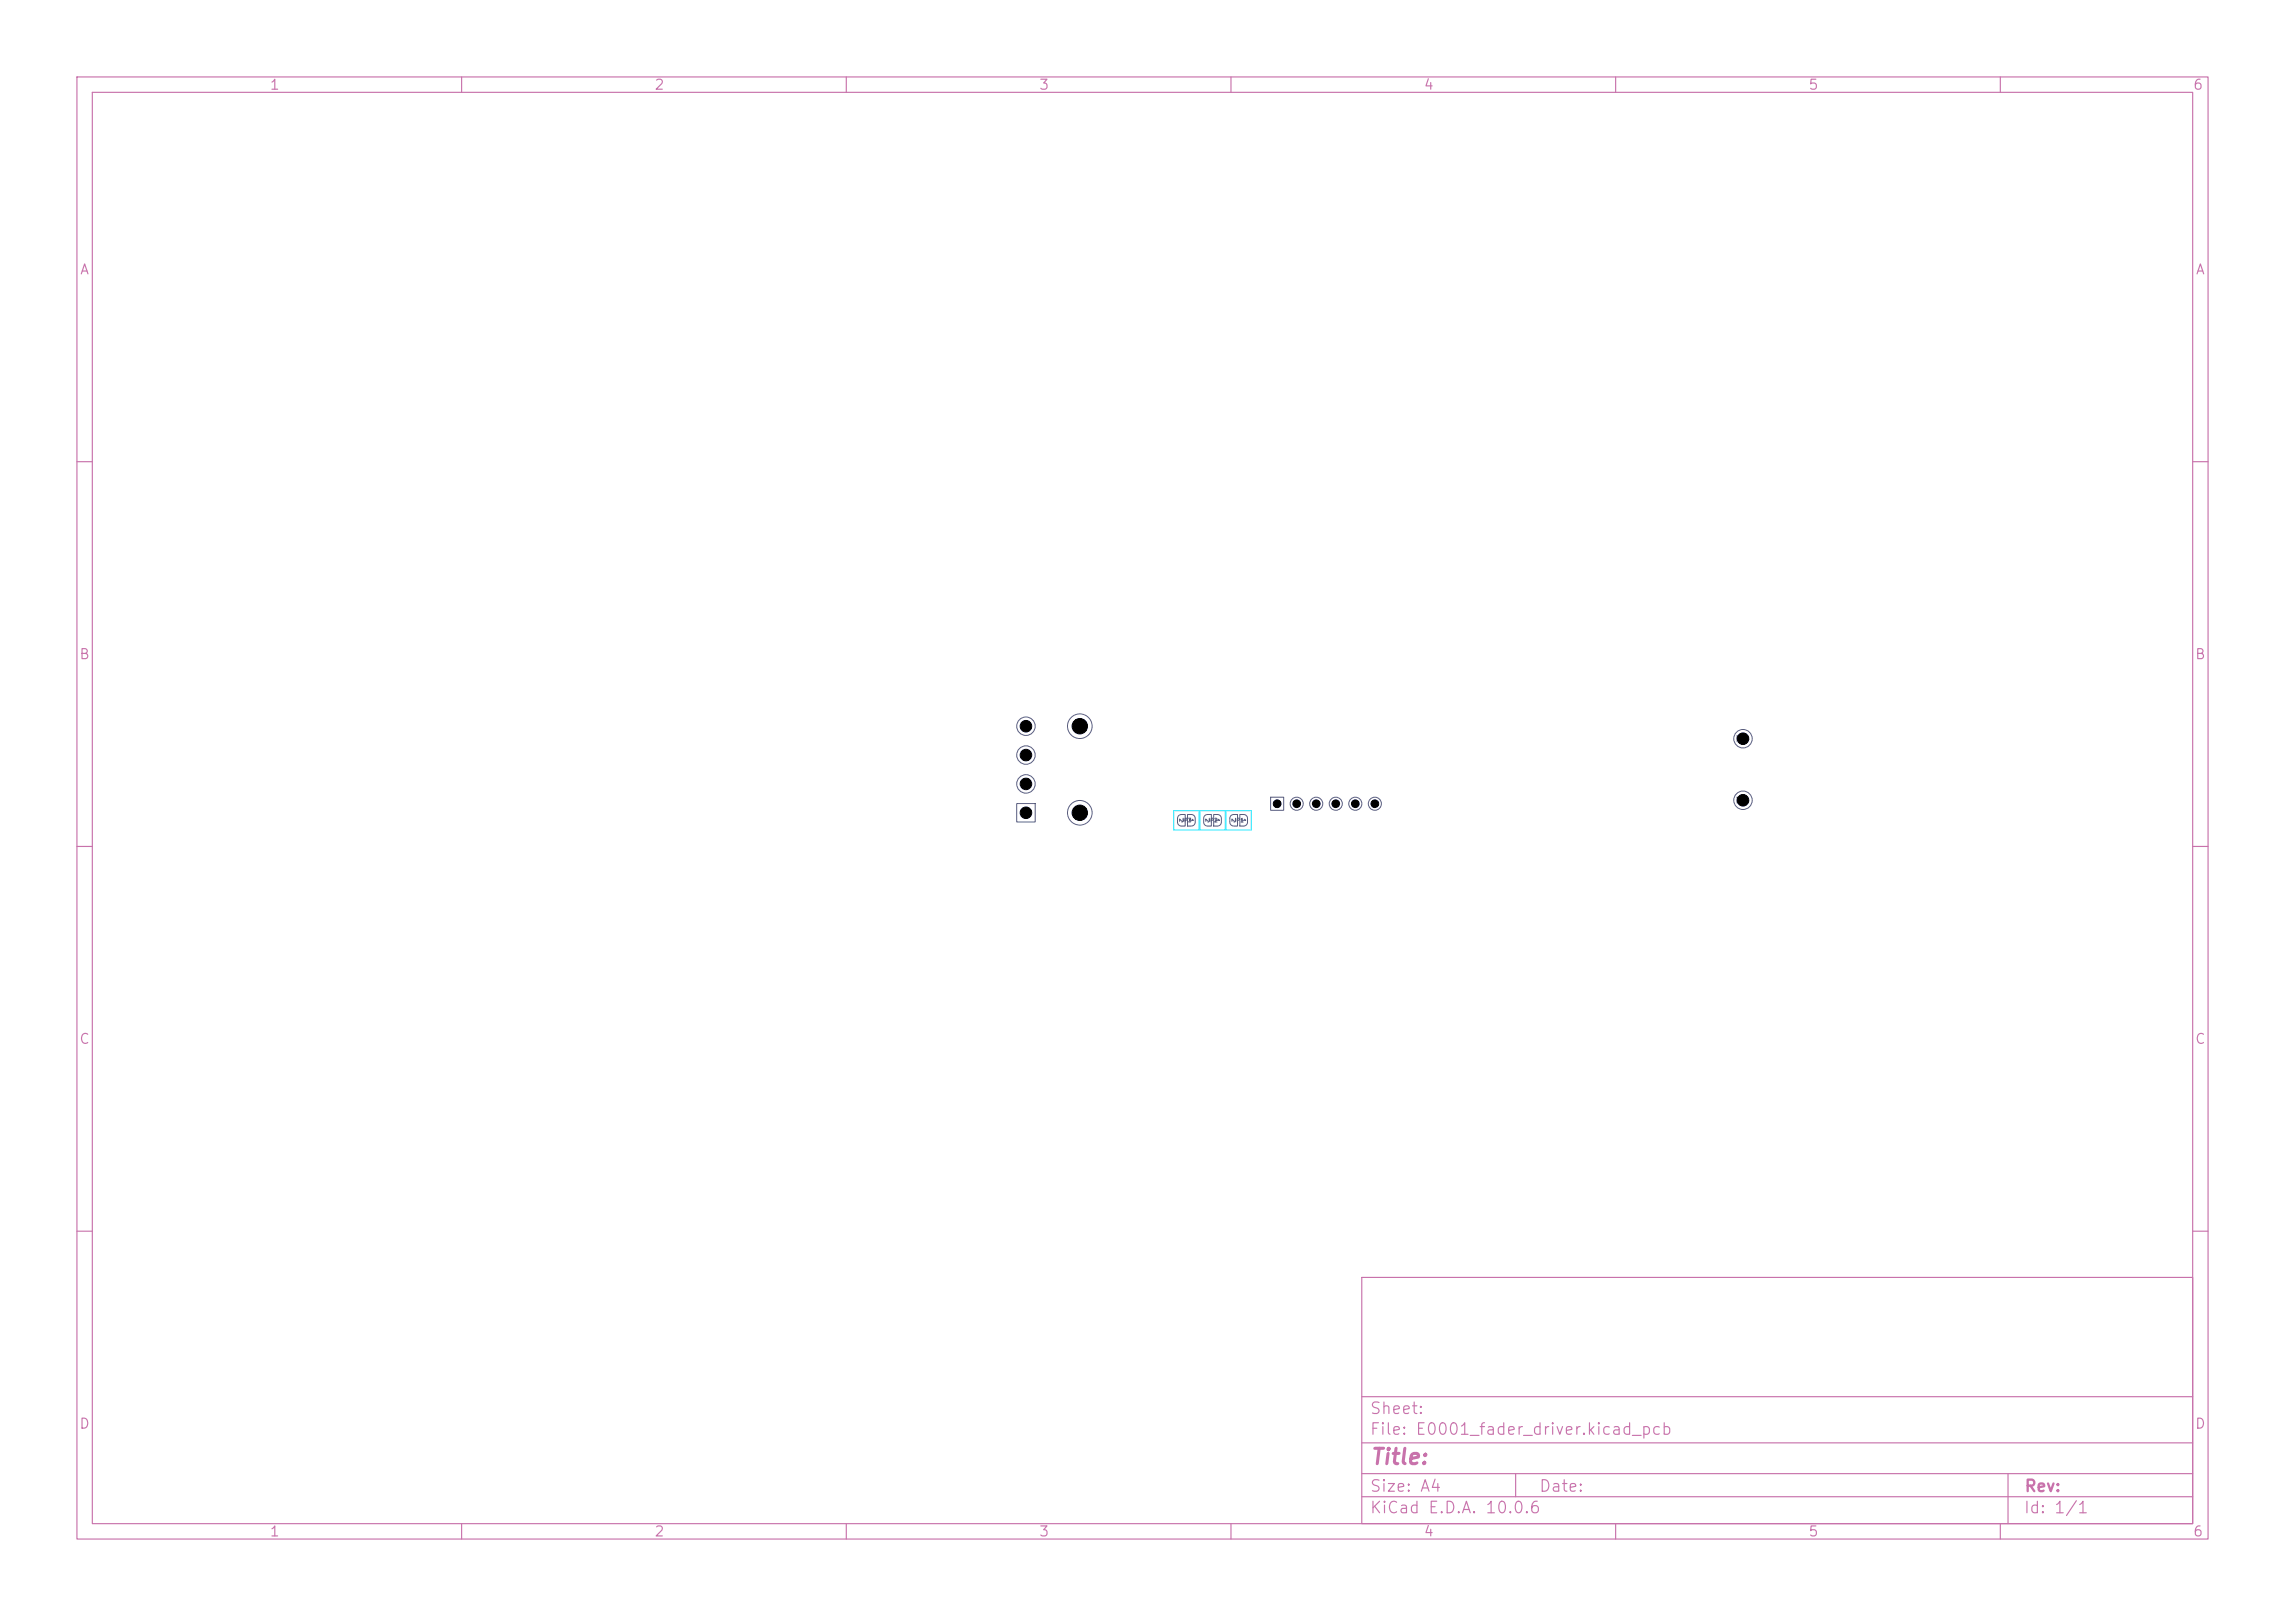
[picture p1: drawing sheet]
<svg xmlns="http://www.w3.org/2000/svg" width="297mm" height="210mm" viewBox="0 0 297 210" stroke-linecap="round" stroke-linejoin="round" font-family="sans-serif">
<defs><g id="words">
<text font-size="2" fill="#c872ab" x="178" y="190.8">Title:</text>
<g font-size="1.5" fill="#c872ab">
<text x="178" y="184.1">Sheet:</text>
<text x="178" y="186.8">File: E0001_fader_driver.kicad_pcb</text>
<text x="178" y="197">KiCad E.D.A. 10.0.6</text>
<text x="178" y="194.2">Size: A4</text>
<text x="200" y="194.2">Date:</text>
<text x="263" y="197">Id: 1/1</text>
<text x="263" y="194.2">Rev:</text>
</g>
<g font-size="1.3" fill="#c872ab">
<text x="35" y="12">1</text>
<text x="85" y="12">2</text>
<text x="135" y="12">3</text>
<text x="185" y="12">4</text>
<text x="235" y="12">5</text>
<text x="285" y="12">6</text>
<text x="10.3" y="36">A</text>
<text x="285.3" y="36">A</text>
<text x="10.2" y="86">B</text>
<text x="285.2" y="86">B</text>
<text x="10.2" y="136">C</text>
<text x="285.2" y="136">C</text>
<text x="10.2" y="186">D</text>
<text x="285.2" y="186">D</text>
<text x="35" y="200">1</text>
<text x="85" y="200">2</text>
<text x="135" y="200">3</text>
<text x="185" y="200">4</text>
<text x="235" y="200">5</text>
<text x="285" y="200">6</text>
</g>
<g font-size="1.1" fill="#585d84">
<text x="139.3" y="95.2">FG</text>
<text x="139.3" y="106.4">FG</text>
</g>
<g font-size=".8" fill="#585d84">
<text x="132.9" y="95">2</text>
<text x="132.9" y="98.7">3</text>
<text x="225.5" y="96.6">M-</text>
<text x="132.9" y="106.2">1</text>
<text x="225.5" y="104.6">M+</text>
</g>
<g font-size=".6" fill="#585d84">
<text x="165.7" y="104.9">1</text>
<text x="168.2" y="104.9">2</text>
<text x="170.8" y="104.9">3</text>
<text x="173.3" y="104.9">4</text>
<text x="175.8" y="104.9">5</text>
<text x="178.4" y="104.9">6</text>
</g>
<g font-size=".5" fill="#585d84">
<text x="153.2" y="106.3" transform="rotate(90 153.2 106.3)">2</text>
<text x="153.5" y="107">JP3</text>
<text x="154.5" y="106.3" transform="rotate(90 154.5 106.3)">1</text>
<text x="156.6" y="106.3" transform="rotate(90 156.6 106.3)">2</text>
<text x="156.9" y="107">JP2</text>
<text x="157.9" y="106.3" transform="rotate(90 157.9 106.3)">1</text>
<text x="160" y="106.3" transform="rotate(90 160 106.3)">2</text>
<text x="160.3" y="107">JP1</text>
<text x="161.3" y="106.3" transform="rotate(90 161.3 106.3)">1</text>
</g>
</g></defs>
<g fill="none" stroke="#c872ab" stroke-width=".15">
<path d="M10 10h277v190h-277zM12 12h273v186h-273zM60 10v2M110 10v2M160 10v2M210 10v2M260 10v2M10 60h2M285 60h2M10 110h2M285 110h2M10 160h2"/>
<path d="M177 166h108v32h-108zM285 160h2M60 198v2M110 198v2M160 198v2M177 194.5h108M177 191.5h108M177 187.5h108M177 181.5h108M197 191.5v3M210 198v2M260 198v2"/>
<path d="M261 191.5v6.5"/>
</g>
<g fill="none" stroke="#585d84" stroke-width=".13">
<path d="M132.2 104.4h2.4v2.4h-2.4zM153.2 106l.3-.1 .6-.1v1.6l-.6-.1-.3-.1-.1-.4v-.5zM154.4 105.8l.6 .1 .3 .3v.7l-.1 .3-.2 .1-.6 .1zM156.6 106l.3-.1 .6-.1v1.6l-.6-.1-.3-.1-.1-.4v-.5zM157.8 105.8l.6 .1 .3 .3v.7l-.1 .3-.2 .1-.6 .1zM160 106l.3-.1 .6-.1v1.6l-.6-.1-.3-.1-.1-.4v-.5zM161.2 105.8l.6 .1 .3 .3v.7l-.1 .3-.2 .1-.6 .1zM165.2 103.6h1.7v1.7h-1.7z"/>
<circle cx="133.4" cy="94.4" r="1.2"/>
<circle cx="133.4" cy="98.1" r="1.2"/>
<circle cx="140.4" cy="94.4" r="1.6"/>
<circle cx="226.6" cy="96" r="1.2"/>
<circle cx="133.4" cy="101.9" r="1.2"/>
<circle cx="140.4" cy="105.6" r="1.6"/>
<circle cx="168.5" cy="104.4" r=".85"/>
<circle cx="171.1" cy="104.4" r=".85"/>
<circle cx="173.6" cy="104.4" r=".85"/>
<circle cx="176.2" cy="104.4" r=".85"/>
<circle cx="178.7" cy="104.4" r=".85"/>
<circle cx="226.6" cy="104" r="1.2"/>
</g>
<path d="M152.6 105.4h3.3v2.5h-3.3zM156 105.4h3.3v2.5h-3.3zM159.4 105.4h3.3v2.5h-3.3z" fill="none" stroke="#26e9ff" stroke-width=".13"/>
<g fill="#000" stroke="#000" stroke-width=".13">
<circle cx="133.4" cy="98.1" r=".75"/>
<circle cx="133.4" cy="94.4" r=".75"/>
<circle cx="140.4" cy="94.4" r="1"/>
<circle cx="226.6" cy="96" r=".75"/>
<circle cx="133.4" cy="105.6" r=".75"/>
<circle cx="133.4" cy="101.9" r=".75"/>
<circle cx="140.4" cy="105.6" r="1"/>
<circle cx="166" cy="104.5" r=".5"/>
<circle cx="168.5" cy="104.5" r=".5"/>
<circle cx="171.1" cy="104.5" r=".5"/>
<circle cx="173.6" cy="104.5" r=".5"/>
<circle cx="176.2" cy="104.5" r=".5"/>
<circle cx="178.7" cy="104.5" r=".5"/>
<circle cx="226.6" cy="104" r=".75"/>
</g>
<use href="#words"/>
</svg>
